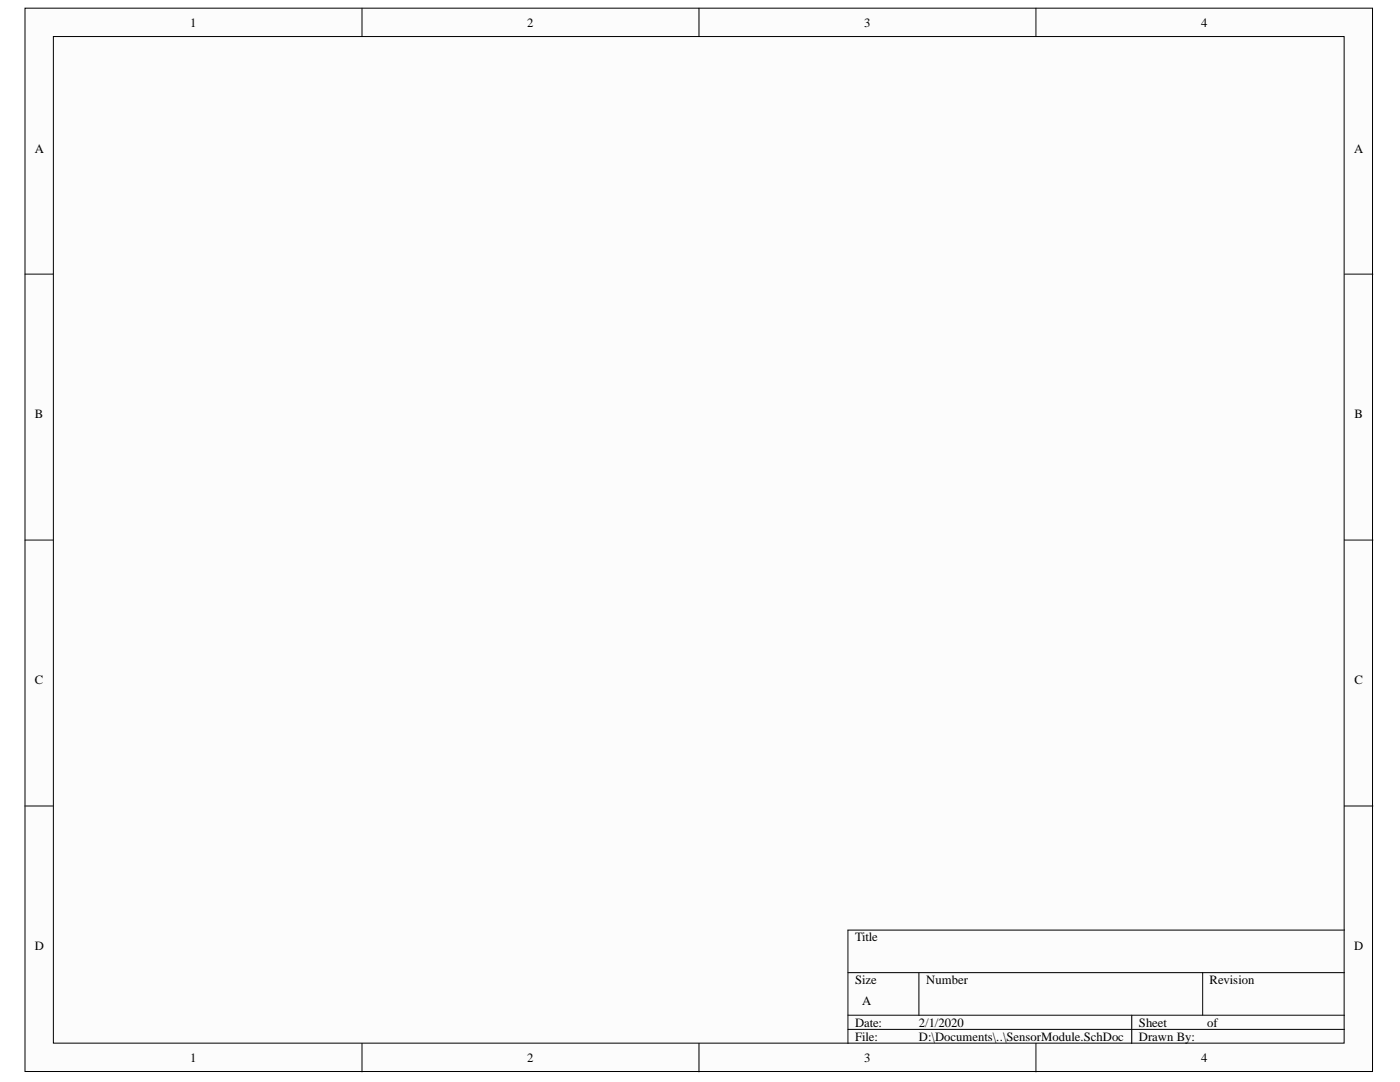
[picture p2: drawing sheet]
<svg xmlns="http://www.w3.org/2000/svg" width="279mm" height="216mm" viewBox="0 0 279 216" stroke-linecap="round" stroke-linejoin="round" font-family="sans-serif">
<defs><g id="words">
<g font-size="2.5">
<text x="38" y="5.3">1</text>
<text x="105.2" y="5.3">2</text>
<text x="172.5" y="5.3">3</text>
<text x="239.7" y="5.3">4</text>
<text x="6.9" y="30.4">A</text>
<text x="270.2" y="30.4">A</text>
<text x="6.9" y="83.5">B</text>
<text x="270.3" y="83.5">B</text>
<text x="6.9" y="136.6">C</text>
<text x="270.3" y="136.6">C</text>
<text x="6.9" y="189.6">D</text>
<text x="170.6" y="187.9">Title</text>
<text x="270.2" y="189.6">D</text>
<text x="170.6" y="196.4">Size</text>
<text x="184.8" y="196.4">Number</text>
<text x="241.4" y="196.4">Revision</text>
<text x="172.1" y="200.6">A</text>
<text x="170.6" y="204.9">Date:</text>
<text x="170.6" y="207.6">File:</text>
<text x="183.4" y="204.9">2/1/2020</text>
<text x="183.4" y="207.6">D:\Documents\..\SensorModule.SchDoc</text>
<text x="227.3" y="204.9">Sheet</text>
<text x="227.3" y="207.6">Drawn By:</text>
<text x="240.9" y="204.9">of</text>
<text x="38" y="211.9">1</text>
<text x="105.2" y="211.9">2</text>
<text x="172.5" y="211.9">3</text>
<text x="239.7" y="211.9">4</text>
</g>
</g></defs>
<g fill="#fffcf8" stroke="#000" stroke-width=".2">
<path d="M5 1.6h268.9v212.2h-268.9z"/>
<path d="M10.7 7.3h257.6v200.8h-257.6z"/>
</g>
<g fill="none" stroke="#000" stroke-width=".2">
<path d="M72.2 1.6v5.7M139.5 1.6v5.7M206.7 1.6v5.7M5 54.7h5.7M268.3 54.7h5.7M5 107.8h5.7M268.3 107.8h5.7M5 160.8h5.7M268.3 160.8h5.7M169.2 194.1h99.1M183.4 194.1v8.5M240 194.1v8.5"/>
<path d="M268.3 185.6h-99.1v22.6M72.2 208.2v5.7M139.5 208.2v5.7M169.2 202.6h99.1M169.2 205.4h99.1M206.7 208.2v5.7M225.9 202.6v5.6"/>
</g>
<use href="#words"/>
</svg>
